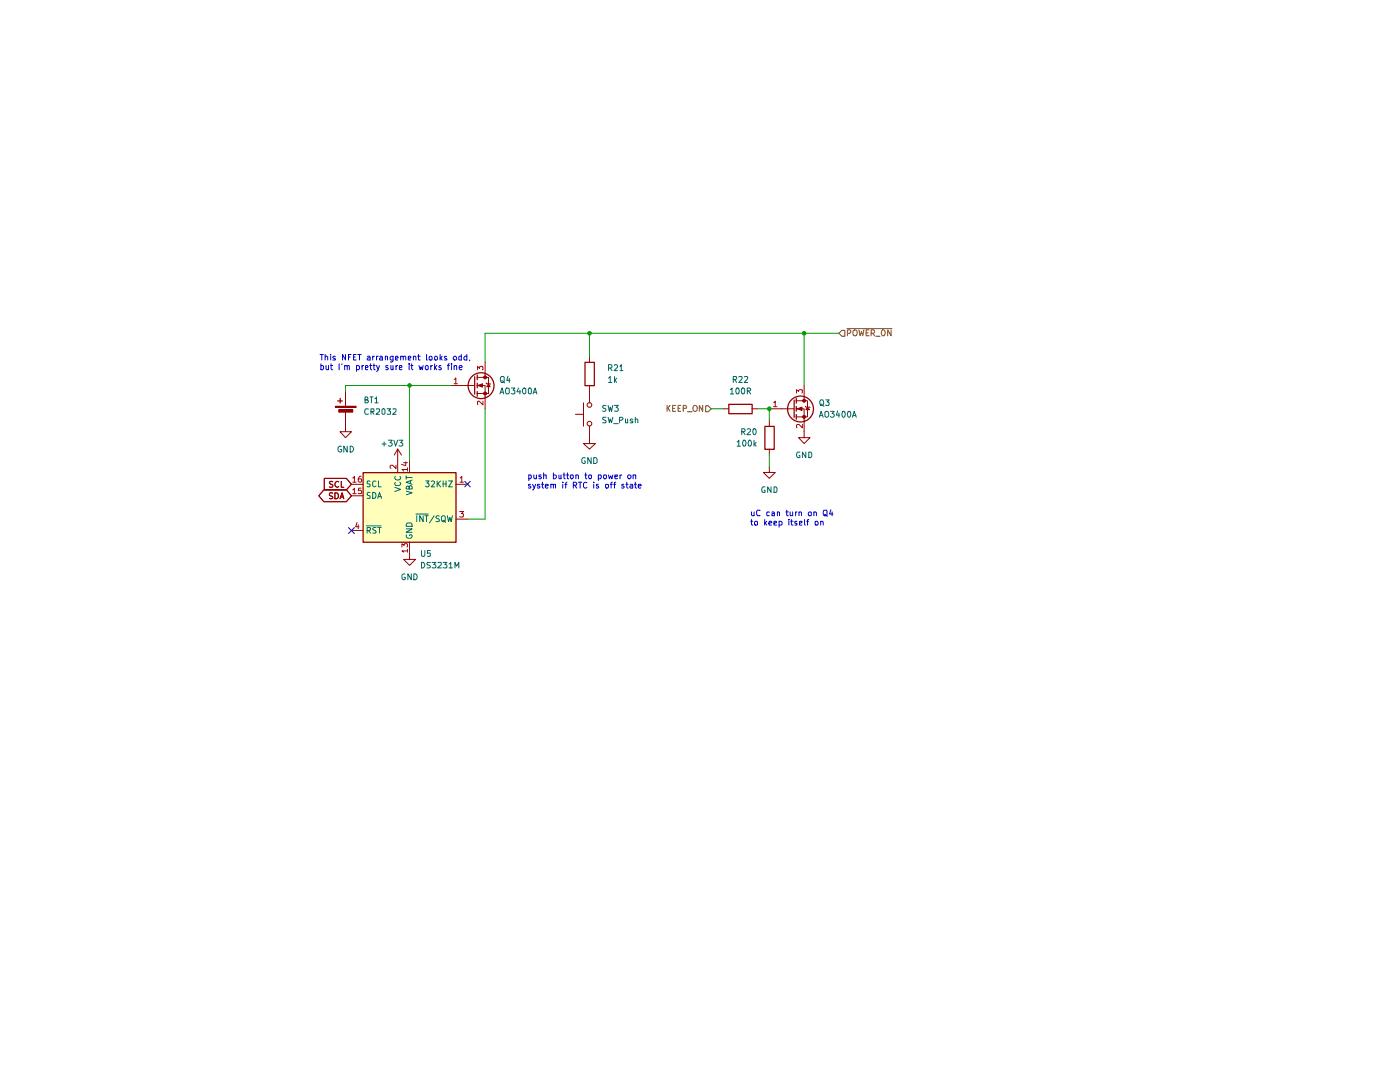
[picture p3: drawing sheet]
<svg xmlns="http://www.w3.org/2000/svg" width="279mm" height="216mm" viewBox="0 0 279 216" stroke-linecap="round" stroke-linejoin="round" font-family="sans-serif">
<path d="M72.5 94.3h18.5v13.9h-18.5z" fill="#ffb"/>
<path d="M158.9 80h2.3v3.2h-2.3M153.5 93.2v1.1h-1.1l1.1 1.2 1.2-1.2h-1.2M155.9 81.6h2.5M160.5 86.1v1.2h1.2l-1.2 1.2-1.1-1.2h1.1" fill="none" stroke="#930000" stroke-width=".2"/>
<path d="M158.5 79.8v3.5M158.9 79.5v.9M158.9 81.1v.9M158.9 82.7v.9" fill="none" stroke="#930000" stroke-width=".25"/>
<path d="M159.1 81.6l1-.4v.7z" fill="#930000"/>
<path d="M160.5 79.2v.8M159.1 81.6l1-.4v.7z" fill="none" stroke="#930000" stroke-width=".2"/>
<circle cx="159.8" cy="81.6" r="2.58" fill="none" stroke="#930000" stroke-width=".25"/>
<path d="M160.3 79.7h.4v.5h-.4z" fill="#930000"/>
<path d="M160.3 79.7h.4v.5h-.4z" fill="none" stroke="#930000" stroke-width=".2"/>
<path d="M160.3 83h.4v.4h-.4z" fill="#930000"/>
<path d="M160.5 76.9v2.3M153.5 81.6h2.4M153.5 83.9v1.1M153.5 89.6v1.2M158.9 81.6h1.6v4.5M160.3 83h.4v.4h-.4zM160.7 81.1l.1 .1 .9 .1M161.2 81.2l.4 .5h-.8z" fill="none" stroke="#930000" stroke-width=".2"/>
<path d="M159 78.4v-.6l.4 .3 .1-.3h.6v.6M154.4 80.3l.3-.3v1.1M154.4 81.1h.7M160.1 84.7v.7l-.6-.7h-.5v.7" fill="none" stroke="#bc0000" stroke-width=".2"/>
<path d="M152.6 85.1h1.9v4.6h-1.9z" fill="none" stroke="#930000" stroke-width=".25"/>
<path d="M140.8 81h.5l.6 .6-.6 .6h-.5z" fill="#fff"/>
<path d="M133.1 80.9v1.2M133.3 81.4l.4 .7M133.7 80.9l-.6 .7M134.2 81.5h.5M134.8 80.9h-.6v1.2h.6M135.3 81.5h.4M135.8 80.9h-.5v1.2h.5M136.3 81.5h.6v-.5l-.6-.1v1.2M137.2 82.2h.9M138.4 81.1l.2-.2a.6 .6 0 0 1 .6 .6 .6 .6 0 0 1-.6 .6l-.3-.4zM140.2 80.9v1.2l-.6-1.2v1.2M140.8 81h.5l.6 .6-.6 .6h-.5z" fill="none" stroke="#750" stroke-width=".2"/>
<path d="M94.7 75.2v3.4M95.2 74.8v1M95.2 76.4v1M95.2 78.1v1M116.7 72.3h1.9v4.7h-1.9zM72.5 94.3h18.5v13.9h-18.5zM145.5 80.7h4.6v1.8h-4.6z" fill="none" stroke="#930000" stroke-width=".25"/>
<g fill="none" stroke="#930000" stroke-width=".2">
<path d="M92.2 76.9h2.5M95.2 75.3h2.3v3.2h-2.3M117.6 71.2v1.1M117.6 76.9v1.2M70.1 96.6h2.3M70.1 98.9h2.3M79.4 92v2.3M81.7 92v2.3M91 96.6h2.3M117.6 87.3v1.2h1.2l-1.2 1.1-1.1-1.1h1.1M144.3 81.6h1.1M150.1 81.6h1.2"/>
<path d="M70.1 105.9h2.3M81.7 108.2v3.4h1.2l-1.2 1.2-1.1-1.2h1.1M91 103.6h2.3"/>
</g>
<g fill="none" stroke="#bc0000" stroke-width=".2">
<path d="M70.4 97.7l.3-.3v1.1M70.4 95.4h.2l.1-.4v1.2M70.4 96.2h.7M70.4 98.5h.7M72.1 97.4h-.5l-.1 .5 .5-.1 .2 .3-.1 .4-.6-.1M72.1 95h-.3a.85 .85 0 0 0-.2 1.1l.4 .1 .2-.2v-.3l-.1-.2h-.4l-.2 .2M79 92.8v.7l-.6-.7h-.4l-.2 .2 .2 .4M80.6 92.3h.7M81 92.2v.7l-.9-.2M81.3 93.7h-1.1l.4 .3M81.3 93.3v.7M91.8 95.4l.4-.4v1.2"/>
<path d="M91.8 96.2h.7M71.2 104.3l-.2 .8h.7M71.5 104.7v.8M80.2 109.2v-.7l.4 .3 .1-.3h.5v.7M81.3 109.9h-1.1l.4 .3M81.3 109.6v.6M91.7 102.1h.8l-.4 .4h.3l.1 .2-.1 .5-.7-.1"/>
</g>
<g fill="none" stroke="#006665" stroke-width=".2">
<path d="M73.9 98.3l-.5-.1-.1 .2v.4l.6 .2-.1 .4h-.5M73.9 96h-.6v.4l.6 .3-.2 .4h-.4M74.4 98.2a.66 .66 0 0 1 .6 .5 .66 .66 0 0 1-.2 .7h-.4zM75.1 96h-.4l-.3 .2v.7l.3 .2 .4-.1M75.4 99.4l.3-1.2 .5 1.2M75.5 99.1h.6M75.6 96v1.1h.5M78.8 97.2l1.2 .5-1.2 .4M78.9 96.2l-.1 .4 .2 .3 .8-.1 .2-.2-.2-.4M78.9 95l-.1 .3a.6 .6 0 0 0 .6 .5 .6 .6 0 0 0 .6-.5l-.2-.3M81.1 98l1.1 .3-1.1 .5M81.1 94.9v.7"/>
<path d="M81.1 95.3h1.1M81.7 97.2l.2-.3 .3 .2v.5h-1.1v-.5h.5l.1 .5M81.9 96v.5M82.2 95.8l-1.1 .4 1.1 .4M85 96h.6l-.4 .4 .3 .1a.42 .42 0 0 1 0 .5 .42 .42 0 0 1-.5 .1v-.1M86.1 96h.4l.2 .2-.6 .9h.6M87.2 96v1.1M87.4 96.5l.5 .6M87.9 96l-.7 .6M88.4 96v1.1M88.4 96.6h.6M89 96v1.1"/>
<path d="M89.5 96h.8l-.8 1.1h.8M73.1 104.9h3M73.3 105.9l.6-.1v-.5h-.6v1.1M73.5 105.9l.4 .5M75.1 105.3h-.6l-.1 .1 .1 .3a.47 .47 0 0 1 .5 .7h-.6M75.4 105.3h.7M75.7 105.3v1.1M81.1 105.5h1.1l-1.1 .7h1.1M81.1 106.7v.4l.1 .2 .8 .1a.45 .45 0 0 0 .2-.7h-.5v.2M81.1 104.5l.3-.2h.6l.2 .4v.3h-1.1zM83 102.6h2.5M83.2 102.9v1.2"/>
<path d="M84.4 102.9v1.2l-.6-1.2v1.2M84.8 102.9h.7M85.1 102.9v1.2M86.6 102.9l-.9 1.4M87.7 103l-.5-.1-.2 .3 .2 .3 .5 .2v.3h-.7M88.2 103.1l.2-.2 .5 .2-.1 .9-.4 .1-.2-.2zM88.3 103.8h.3l.3 .4M89.3 102.9l.2 1.2 .3-.9 .2 .9 .3-1.2"/>
</g>
<path d="M95.4 76.9l.9-.3v.7z" fill="#930000"/>
<path d="M95.4 76.9l.9-.3v.7zM96.8 74.6v.7" fill="none" stroke="#930000" stroke-width=".2"/>
<circle cx="96" cy="77" r="2.58" fill="none" stroke="#930000" stroke-width=".25"/>
<path d="M96.6 75.1h.4v.4h-.4z" fill="#930000"/>
<path d="M96.6 75.1h.4v.4h-.4z" fill="none" stroke="#930000" stroke-width=".2"/>
<path d="M96.6 78.3h.4v.4h-.4z" fill="#930000"/>
<g fill="none" stroke="#930000" stroke-width=".2">
<path d="M89.9 76.9h2.3M95.2 76.9h1.6v4.7M96.6 78.3h.4v.4h-.4zM96.8 72.3v2.3M97 76.4l.1 .2 .8 .1M97.5 76.6l.3 .6h-.7zM117.6 78.1v2.3M114.8 82.7h1.7M116.5 80.4v4.6M117.6 85v2.3"/>
<circle cx="117.6" cy="80.8" r=".47"/>
<circle cx="117.6" cy="84.5" r=".47"/>
</g>
<path d="M90.6 75.7l.4-.3v1.2M90.6 76.6h.7M95.3 73.8v-.7l.4 .4v-.3h.7l-.1 .6M96.4 80v.8l-.8-.8-.3 .1 .1 .6" fill="none" stroke="#bc0000" stroke-width=".2"/>
<path d="M168 65.9h.6v1.2h-.6l-.6-.6z" fill="#fff"/>
<path d="M168 65.9h.6v1.2h-.6l-.6-.6zM169 65.6h9M169.1 66.5h.5l.2-.2v-.3l-.2-.2h-.5v1.2M170.4 65.9l.2-.1a.6 .6 0 0 1 .5 .6 .6 .6 0 0 1-.5 .6l-.4-.4zM171.4 65.8l.3 1.2 .2-.8 .3 .8 .2-1.2M172.8 66.4h.5M173.4 65.8h-.6v1.2h.6M173.9 66.5h.5l.1-.2v-.3l-.1-.2h-.5v1.2M174.2 66.5l.3 .5M174.8 67.1h.8M176.1 65.8h.3a.65 .65 0 0 1 .3 .7 .65 .65 0 0 1-.6 .5 .78 .78 0 0 1 0-1.2zM177.8 65.8v1.2l-.6-1.2v1.2" fill="none" stroke="#750" stroke-width=".2"/>
<g fill="none" stroke="#930000" stroke-width=".2">
<path d="M64.6 97.7h4.5l1 1.2-1 1.2h-4.5l-1-1.2zM64.7 95.5h4.4l1 1.1-1 1.1h-4.4zM66.4 96.1l-.4-.1-.3 .3 .3 .3 .4 .2v.3l-.2 .1-.5-.1M66.4 98.4l-.5-.1-.2 .2v.3l.7 .4v.1l-.2 .2-.5-.1M66.8 98.3h.4l.3 .4v.6l-.3 .2h-.4zM66.9 81.1h4.2v.2h-4.2zM67.6 96.1a.54 .54 0 0 0-.8 .5 .54 .54 0 0 0 .7 .5h.1M67.9 99.5l.4-1.2 .3 1.2M67.9 99.2h.6M68.1 96v1.2h.5M69 85v1.1h-1.1l1.1 1.2 1.1-1.2h-1.1M79.4 89.6l-.7 1.2"/>
<path d="M79.4 89.6l.7 1.2M79.4 89.6v2.4"/>
</g>
<path d="M66.9 81.2h4.2" fill="none" stroke="#930000" stroke-width=".25"/>
<path d="M67.6 81.7h2.8v.5h-2.8z" fill="#930000"/>
<path d="M69 78.1v3M64.6 97.7h4.5l1 1.2-1 1.2h-4.5l-1-1.2zM64.7 95.5h4.4l1 1.1-1 1.1h-4.4zM66.4 96.1l-.4-.1-.3 .3 .3 .3 .4 .2v.3l-.2 .1-.5-.1M66.4 98.4l-.5-.1-.2 .2v.3l.7 .4v.1l-.2 .2-.5-.1M66.8 98.3h.4l.3 .4v.6l-.3 .2h-.4zM67.6 81.7h2.8v.5h-2.8zM67.6 96.1a.54 .54 0 0 0-.8 .5 .54 .54 0 0 0 .7 .5h.1M67.9 99.5l.4-1.2 .3 1.2M67.9 99.2h.6M68.1 96v1.2h.5M69 82v3" fill="none" stroke="#930000" stroke-width=".2"/>
<path d="M67.9 79.5v.9M67.4 80h.9" fill="none" stroke="#930000" stroke-width=".25"/>
<path d="M81.7 76.9v15.1M89.9 76.9h-20.9v1.2M117.6 66.5v4.7M160.5 66.5v10.4M167.4 66.5h-70.6v5.8M96.8 81.6v22h-3.5M141.9 81.6h2.4M151.3 81.6h2.2v2.3M153.5 90.8v2.4" fill="none" stroke="#009a00" stroke-width=".2"/>
<g fill="none" stroke="#0000ca" stroke-width=".2">
<path d="M63.9 70.7h.7M64 73l.4-.1 .2 .2v.5l-.2 .2-.4-.1M64 72.6v1.2M64.2 70.7v1.1M64.9 71.2l.2-.1 .3 .1v.6M64.9 70.7v1.1M65.1 72.9v.7l.1 .2 .4-.2M65.6 72.9v.9M66 70.7v.1M66 71.1v.7M66 72.9h.4M66.1 72.6v1l.3 .2"/>
<path d="M66.9 71.2l-.3-.1-.2 .1 .2 .3 .3 .1v.2h-.5M67.7 72.6v1.2M68.3 72.6l-.1 .2M68.8 73.1l.2-.2 .3 .2v.7M68.8 72.9v.9M69 70.7v1.1l-.6-1.1v1.1M69.3 73.1l.2-.2 .2 .1v.8M69.5 71.2h.4M70.1 70.7h-.6v1.1M70.6 71.2h.3M71.1 70.7h-.5v1.1h.5M71.2 73l.3-.1 .2 .3v.5h-.5"/>
<path d="M71.2 72.9v1.2M71.4 70.7h.7M71.7 70.7v1.1M72.3 72.9v.9M72.6 72.9h-.2l-.1 .3M72.9 73.4l.5-.1-.1-.4-.4 .1v.7h.5M73.4 71.2l.3-.1 .2 .1v.6h-.5l-.1-.2 .1-.2h.5M73.8 72.9h.4M73.9 72.6v1l.3 .2M74.4 71.1v.7M74.5 72.9h.4M74.6 72.6v1.1l.3 .1"/>
<path d="M74.7 71.1l-.3 .2M75.1 71.1v.7M75.1 72.9l.4 .9M75.5 71.1h-.2l-.2 .2M75.7 72.9l-.2 .9-.4 .3M75.8 71.2l.4-.1 .1 .1v.6h-.5l-.1-.2 .2-.2h.4M76.9 71.2l.1-.1 .3 .1v.6M76.9 71.1v.7M77.4 73h-.4v.3l.3 .1 .2 .2-.2 .2-.3-.1M78 72.9v.8l.3 .1 .1-.2M78.4 71.1v.9l-.2 .3-.3-.1M78.4 71.2l-.3-.1-.3 .2v.4l.2 .1h.4"/>
<path d="M78.4 72.9v.9M78.9 71.5l.6-.1-.2-.3-.4 .1v.6h.5M79 72.9v.9M79.4 72.9l-.4 .3M79.7 73.4l.5-.1v-.3h-.5v.7h.5M80 71.2l.1-.1 .4 .1v.6M80 71.1v.7M80.5 71.2l.1-.1 .4 .1v.6M81.5 71.5l.5-.1-.2-.3-.3 .1v.6h.4M81.7 72.6v.1M81.7 72.9v.9M82 72.9h.4"/>
<path d="M82.2 72.6v1l.2 .2M82.5 71.2l.2-.1 .3 .1v.6M82.5 71.1v.7M83.3 71.1h.6M83.5 70.7v1l.4 .1M83.6 72.9l.3 .9 .1-.6 .3 .6 .1-.9M85 73l.3-.1 .2 .2v.5l-.2 .2-.3-.1-.1-.2zM85.1 70.7v1.1h.2M85.7 71.2l.4-.1 .1 .1-.1 .6h-.4zM86 72.9v.9M86.3 72.9l-.3 .3M86.7 71.2l.4-.1 .2 .2v.4l-.1 .1h-.4z"/>
<path d="M86.7 72.6v1.2M86.8 73.3l.4 .5M87.2 72.9l-.5 .5M87.8 70.7v1.1M87.9 71.4l.4 .4M88 73l-.2-.1-.2 .3 .5 .4-.2 .2-.3-.1M88.3 71.1l-.5 .5M89.1 71.2l-.2-.1-.2 .2 .5 .4-.5 .1M89.3 72.9h.4M89.7 72.6l-.3 .2v1M90.1 72.6v.1M90.1 72.9v.9"/>
<path d="M90.5 71.3l.4-.2 .2 .2v.4l-.1 .1h-.4l-.1-.1zM90.6 73.1l.2-.2 .3 .1v.8M90.6 72.9v.9M91.6 73.4l.6-.1-.1-.4-.5 .2v.5l.2 .2 .4-.1M92.1 70.7v1.1h-.5v-.6l.1-.1 .4 .1M93.2 70.7v1.1h-.5l-.1-.1v-.4l.2-.2 .4 .1M93.8 71.8l-.1 .2M105.5 95.5h.5v-.7h-.5v1.1M105.9 96.6h-.4l-.1 .2 .6 .4-.2 .2-.4-.1M106.3 96.6l.3 .8M106.5 94.8v.6l.2 .1 .4-.1M106.9 96.6l-.4 1.1h-.2"/>
<path d="M107.1 94.8v.7M107.7 96.6h-.4l-.1 .2 .1 .2 .4 .1v.2h-.5M108 94.8h-.4v.3h.3l.2 .3-.2 .1h-.3M108.1 96.6h.4M108.2 96.2v1l.3 .2M108.5 94.9l.5-.1v.7M108.5 94.4v1.1M108.8 97l.6-.1-.1-.3h-.4l-.1 .2v.4l.2 .2 .3-.1M109.9 96.7l.5-.1v.8M109.9 96.6v.8M110.4 94.8h.5l.1 .1v.4l-.2 .2h-.4M110.4 96.8v-.2h.5v.8"/>
<path d="M110.4 94.4v1.1M111.5 94.8v.7h.3l.2-.1M112 94.8v.7M112.3 96.2v.1M112.3 96.6v.8M112.4 94.8h.4M112.6 94.4v1l.2 .1M112.7 96.6h.5M113.1 94.8h.4M113.2 96.2l-.3 .2v1M113.2 94.4v1.1h.3M113.9 94.8h.4l.1 .1v.4l-.2 .2-.4-.2z"/>
<path d="M114.4 96.8h.6v-.5l-.6-.1v1.2M114.7 96.8l.4 .6M114.9 94.9l.5-.1v.7M114.9 94.8v.7M115.4 96.2h.7M115.8 96.2v1.2M116.7 94.8h.4M116.9 94.4v1.1h.2M117.1 96.3l-.3-.1-.3 .3v.6l.3 .3 .3-.2M117.6 94.8h.4l.1 .1v.4l-.3 .2-.3-.2zM118.5 96.2v.1M118.5 96.6v.8"/>
<path d="M119.4 95.5h.5v-.7h-.5v1.1M119.4 96.6h-.3l-.1 .2 .5 .4-.2 .2-.3-.1M120.5 94.8l.5 .1v.5l-.1 .1h-.4l-.1-.2zM120.9 96.7l.5-.1v.7l-.4 .1-.1-.2zM121.4 94.8l.2 .7 .3-.6 .2 .6 .2-.7M121.8 96.6h.4M122.2 96.2l-.2 .1v1.1M122.5 96.6h.4M122.7 95.1l.5-.1v-.2h-.5v.7h.5M122.9 96.2l-.3 .1v1.1M123.7 94.8v.7M124.1 94.8l-.4 .1"/>
<path d="M124.5 96.6h-.3l-.1 .2 .5 .4-.2 .2-.3-.1M124.9 96.6h.4M125.1 96.2v1l.2 .2M125.3 94.9l.1-.1h.4l.1 .1v.4l-.4 .2-.2-.2zM125.8 96.6h.4l.1 .8M126.3 96.9l-.5 .1-.1 .1 .2 .3 .4-.1M126.4 94.9l.5-.1v.7M126.4 94.8v.7M126.6 96.6h.4M126.8 96.2v1l.2 .2M127.4 97l.6-.1-.1-.3h-.4l-.1 .2v.4l.1 .2 .4-.1M149.8 104h.4"/>
<path d="M150 102.1l.1 .8 .4-.1M150 103.7v.9l.2 .2M150.5 102.1v.8M150.7 104.1h.5l-.1 .7h-.4zM151.7 101.9l-.5-.1-.2 .3v.6l.2 .2 .5-.1M152.6 103.7v1.1M152.7 104.3l.3 .5M153 104l-.4 .4M153.5 104.4l.5-.1-.1-.3-.4 .2v.4v.2h.5M153.5 102.2h-.5v.6l.5 .1M154 102.2l.4-.1 .2 .2v.6h-.6v-.3l.6-.2M154.5 104.4l.5-.1v-.2h-.5v.7h.5"/>
<path d="M155.1 102.2h.5v.7M155.1 102.1v.8M155.5 104.1l.3-.1 .3 .3v.3l-.2 .2h-.4M155.5 104v1.2M156.8 102.1h.5M157 101.8v.9l.1 .2h.2M157.4 103.7v.1M157.4 104v.8M157.7 102.1l.1 .8 .4-.1M157.8 104h.5M157.9 103.7v.9l.1 .2h.3M158.2 102.1v.8"/>
<path d="M158.8 102.1v.8M159 102.1l-.2 .1v.2M159 104.1h-.4v.2l.4 .1v.4h-.4M159.5 102.2l.3-.1 .2 .2v.6M159.5 102.1v.8M159.5 104.4l.6-.1v-.2h-.6v.7h.6M160.6 103.7v.9l.1 .2M161 104h.4M161.4 102.2h.5l-.1 .7h-.4zM161.4 103.7l-.2 .1v1M162.4 102.2l.4-.1 .1 .2v.6M162.4 102.1v.8"/>
<path d="M162.7 104.1h.5v.7l-.5-.1zM163.8 104.1l.3-.1 .2 .2v.6M163.8 104v.8M164.4 101.9h.7l-.1 1h-.5l-.2-.3zM164.5 102.7l.6 .3M165.8 101.7l-.2 .9h.6M166.1 102.1v.8"/>
</g>
<path d="M92.7 96l1.1 1.1M93.8 96l-1.1 1.1M69.5 105.3l1.2 1.2M70.7 105.3l-1.2 1.2" fill="none" stroke="#00008a" stroke-width=".2"/>
<g fill="#009a00">
<circle cx="81.7" cy="76.9" r=".47"/>
<circle cx="153.5" cy="81.6" r=".47"/>
<circle cx="117.6" cy="66.5" r=".47"/>
<circle cx="160.5" cy="66.5" r=".47"/>
</g>
<g fill="none" stroke="#006665" stroke-width=".2">
<path d="M72.8 79.8l.6-.1v-.4l-.6-.1v1.2h.5l.2-.4-.3-.2M73.9 79.2h.6M74.1 79.2v1.2M74.8 79.5h.2l.1-.3v1.2M99.8 78.6l.4-1.2 .3 1.2M99.9 78.3h.6M100 75.1h.5l.1 .2v.9l-.2 .1-.4-.1a.87 .87 0 0 1 0-1.1zM100.1 76l.6 .4M101.1 77.4l.5 .2v.8l-.5 .2a.78 .78 0 0 1 0-1.2zM101.4 75.1l-.3 .8h.7M101.6 75.5v.8M102.1 77.4h.6l-.3 .4 .3 .2v.5h-.6"/>
<path d="M103.5 77.4l-.3 .8h.7M103.8 77.8v.8M104.4 77.5l.3-.1 .2 .3v.7l-.3 .2a.7 .7 0 0 1-.2-1.1zM105.5 77.5l.3-.1 .2 .3v.7l-.2 .2-.4-.2zM106.4 78.6l.4-1.2 .3 1.2M106.5 78.3h.6M121.4 75.5l.4-.4v1.2M121.4 73.4h.6l.1-.1v-.4l-.1-.1h-.6v1.1M121.4 76.3h.7M121.8 73.4l.3 .5M122.6 72.9l.1-.1h.4l.1 .1v.4l-.7 .6h.7M122.6 75.1v1.2"/>
<path d="M122.7 75.8l.4 .5M123.1 75.5l-.5 .5M123.7 73.1l.3-.3v1.1M123.7 73.9h.6M145.7 77.8l.4-.4v1.2M145.7 78.6h.7M146.3 75.7l.6-.1v-.5h-.6v1.2M146.6 75.7l.4 .6M146.9 77.5l.4-.1a.78 .78 0 0 1 0 1.2l-.4-.1zM147.4 75.2l.6-.1 .1 .2-.1 .3-.6 .7h.7M148 77.5l.4-.1a.78 .78 0 0 1 0 1.2l-.4-.1zM148.5 75.2l.6-.1 .1 .2-.1 .3-.6 .7h.7"/>
<path d="M149.1 78h.5l.2-.2-.1-.3-.6-.1v1.2M149.4 78l.4 .6M163.8 79.8h.4l.2 .3-.2 .8h-.3a.73 .73 0 0 1-.1-1.1zM164.8 79.8h.7l-.4 .4h.3v.7l-.6-.1M68.1 89.1l-.2-.1a.61 .61 0 0 0-.5 .6 .61 .61 0 0 0 .5 .6l.3-.2v-.3h-.3M69.3 89v1.2l-.7-1.2v1.2M69.9 89a.58 .58 0 0 1 .7 .7l-.3 .4-.4 .1zM73.5 81.7l-.5-.1-.2 .5 .2 .6 .5-.1M74 82.2l.6-.1v-.4l-.6-.1v1.1M74.3 82.2l.3 .5M74.8 80.4h.7M75.1 81.7l.5-.1 .1 .5-.6 .6h.6"/>
<path d="M76.2 81.7l.2-.1 .4 .1v.8l-.1 .2-.5-.2zM76.2 88.6h.9M76.7 88.2v.8M77.3 81.6h.6l-.3 .4 .3 .1v.5h-.6M77.5 87.8h.8l-.5 .5 .5 .2-.1 .4h-.7M78.4 81.7l.5-.1 .1 .5-.6 .6h.6M78.6 87.8l.3 1.2 .5-1.2M79.6 87.8h.8l-.4 .5 .4 .2-.1 .4h-.7M116.8 91.4l-.3-.1-.3 .2-.1 .7a.45 .45 0 0 0 .7 .2v-.4h-.2M118 91.3v1.2l-.7-1.2v1.2M118.5 91.3l.5 .1 .2 .2v.6l-.4 .3h-.3zM120.9 83.3h-.6v.3l.6 .3v.3v.2h-.6"/>
<path d="M120.9 81h-.6a.44 .44 0 0 0 .1 .4 .44 .44 0 0 0 .5 .2v.4h-.6M121.4 83.3l.2 1.1 .2-.8 .2 .8 .3-1.1M121.4 80.9l.2 1.2 .2-.9 .2 .9 .3-1.2M122.5 84.5h.9M122.6 80.9h.8l-.4 .4 .4 .3-.1 .4h-.7M123.6 83.9h.5l.2-.5-.1-.1h-.6v1.1M124.8 83.6v.8l.5-.1M125.3 83.6v.8M126.3 83.7l-.4-.1-.1 .2 .1 .2h.4v.4h-.5M126.8 83.7l.3-.1 .2 .2v.6M126.8 83.3v1.1M147.1 88.2l.3-.4v1.2"/>
<path d="M147.1 89h.7M148 86.1h.6v-.5l-.6-.1v1.2M148.3 86.1l.4 .6M148.5 87.8a.69 .69 0 0 1 .1 1.2h-.1a.78 .78 0 0 1 0-1.2zM149.1 85.6l.5-.1 .2 .4-.8 .8h.8M149.6 87.8a.69 .69 0 0 1 .1 1.2h-.1a.78 .78 0 0 1 0-1.2zM150.3 85.6l.4-.1a.69 .69 0 0 1-.2 1.2l-.3-.5zM150.5 87.8v1.2M150.6 88.6l.3 .4M150.9 88.3l-.4 .4M152.7 97.1h-.4l-.2 .2v.9h.6v-.4h-.2M153.9 97.1v1.1l-.7-1.1v1.1"/>
<path d="M154.5 97.1h.4l.2 .3v.6l-.2 .2h-.4zM159.6 90.2h-.4l-.2 .5 .2 .6h.4v-.4h-.1M160.8 90.2v1.1l-.7-1.1v1.1M161.4 90.2h.4l.2 .3v.6l-.2 .2h-.4zM163.5 83.3l.4-1.2 .4 1.2M163.6 82.9h.5M163.8 80.6l.7 .5M164.6 82.2l.3-.1 .4 .1 .1 .6-.2 .4-.3 .1-.3-.2zM165.7 82.1h.8l-.4 .4 .3 .1 .1 .4-.3 .3h-.3l-.2-.2M167.2 82l-.3 .8h.7M167.4 82.4v.9M168.1 82.2l.3-.1a.69 .69 0 0 1-.1 1.2l-.3-.5z"/>
<path d="M169.2 82.2l.3-.1a.69 .69 0 0 1-.1 1.2l-.3-.5zM170.1 83.3l.4-1.2 .4 1.2M170.2 82.9h.6M80.8 114.6l-.2-.1-.4 .3v.6l.4 .3 .3-.2v-.3h-.3M82.1 114.5v1.2l-.7-1.2v1.2M82.6 114.5a.6 .6 0 0 1 .7 .6 .6 .6 0 0 1-.7 .6zM84.1 112.2h.4l.2 .3 .1 .3-.3 .5h-.4zM84.1 109.8v1l.3 .2 .3-.1 .1-.1v-1M85.9 112.2h-.6a.39 .39 0 0 0 0 .5 .39 .39 0 0 0 .4 .1l.2 .4-.2 .1h-.5M85.9 109.8h-.6v.6h.6v.5h-.6M86.2 112.2h.8l-.4 .4 .4 .2-.1 .5-.7-.1M87.4 112.3l.6-.1 .1 .4-.8 .7h.8"/>
<path d="M88.4 112.2h.8l-.4 .4 .4 .2-.1 .5-.7-.1M89.6 112.6l.4-.4v1.1M89.6 113.3h.7M90.8 113.3v-1.1l.3 .8 .5-.8v1.1"/>
</g>
</svg>
